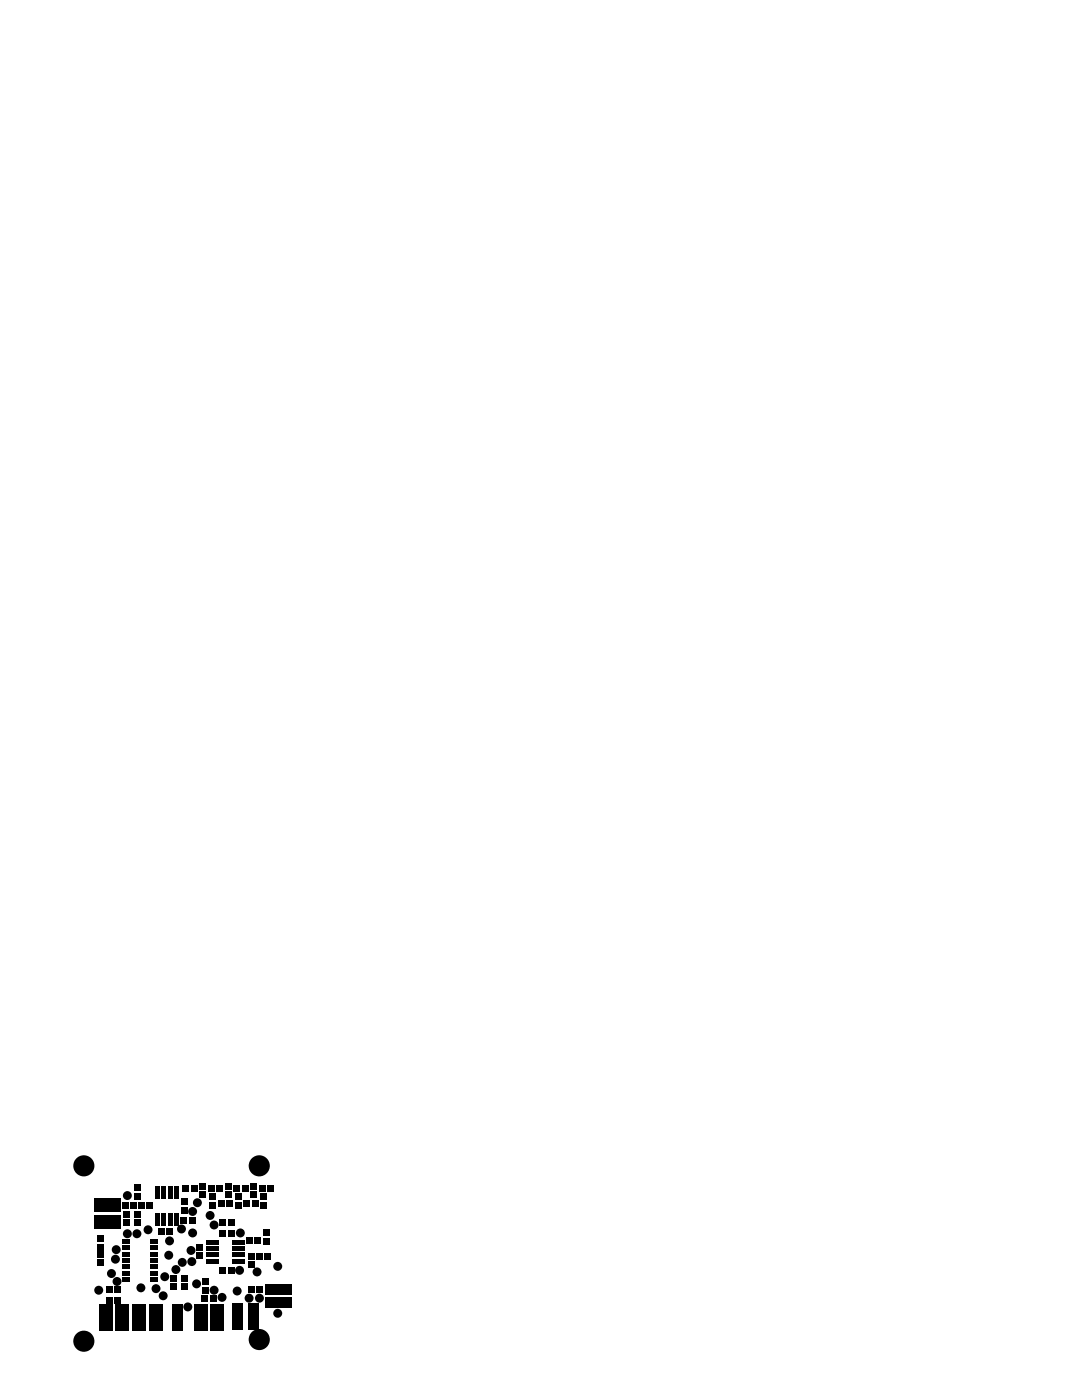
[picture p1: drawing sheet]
<svg xmlns="http://www.w3.org/2000/svg" width="216mm" height="279mm" viewBox="0 0 216 279" stroke-linecap="round" stroke-linejoin="round" font-family="sans-serif">
<g fill="#000">
<path d="M26.7 238.1h1.3v1.2h-1.3zM26.7 236.4h1.3v1.2h-1.3zM31 236.8h.8v2.5h-.8zM32.3 236.8h.8v2.5h-.8zM33.5 236.8h.9v2.5h-.9zM34.8 236.8h.8v2.5h-.8zM36.4 236.5h1.2v1.3h-1.2zM38.1 236.5h1.2v1.3h-1.2zM39.8 236.1h1.2v1.3h-1.2zM39.8 237.8h1.2v1.3h-1.2zM41.5 236.5h1.3v1.2h-1.3zM41.8 238.2h1.3v1.2h-1.3z"/>
<path d="M43.2 236.5h1.3v1.2h-1.3zM44.9 237.9h1.3v1.2h-1.3zM44.9 236.2h1.3v1.2h-1.3zM46.6 236.5h1.2v1.3h-1.2zM46.9 238.1h1.2v1.4h-1.2zM48.3 236.5h1.2v1.3h-1.2zM50 236.1h1.2v1.3h-1.2zM50 237.8h1.2v1.3h-1.2zM51.6 236.5h1.3v1.2h-1.3zM52 238.2h1.3v1.2h-1.3zM53.3 236.5h1.3v1.2h-1.3zM18.7 239h5.3v2.8h-5.3z"/>
<path d="M18.7 242.6h5.3v2.7h-5.3zM19.5 249.8h1.3v1.2h-1.3zM19.5 251.5h1.3v1.2h-1.3zM19.5 248.2h1.2v1.3h-1.2zM19.5 246.5h1.2v1.3h-1.2zM21.2 256.8h1.3v1.2h-1.3zM22.9 256.8h1.3v1.2h-1.3zM24.3 239.9h1.3v1.2h-1.3zM24.5 247.4h1.4v.8h-1.4zM24.5 248.6h1.4v.8h-1.4zM24.5 249.9h1.4v.8h-1.4zM24.5 251.2h1.4v.8h-1.4z"/>
<path d="M24.5 252.5h1.4v.8h-1.4zM24.5 253.7h1.4v.8h-1.4zM24.5 255h1.4v.8h-1.4zM24.7 243.5h1.3v1.2h-1.3zM24.7 241.8h1.3v1.2h-1.3zM26 239.9h1.3v1.2h-1.3zM26.8 243.5h1.3v1.2h-1.3zM26.8 241.8h1.3v1.2h-1.3zM27.6 239.9h1.2v1.3h-1.2zM29.3 239.9h1.2v1.3h-1.2zM30.1 255h1.4v.8h-1.4zM30.1 253.7h1.4v.8h-1.4z"/>
<path d="M30.1 252.5h1.4v.8h-1.4zM30.1 251.2h1.4v.8h-1.4zM30.1 249.9h1.4v.8h-1.4zM30.1 248.6h1.4v.8h-1.4zM30.1 247.4h1.4v.8h-1.4zM31 242.1h.8v2.4h-.8zM31.6 245.1h1.2v1.3h-1.2zM32.3 242.1h.8v2.4h-.8zM33.3 245.1h1.2v1.3h-1.2zM33.5 242.1h.9v2.4h-.9zM33.9 254.5h1.3v1.2h-1.3zM33.9 256.2h1.3v1.2h-1.3z"/>
<path d="M34.8 242.1h.8v2.4h-.8zM36 243h1.3v1.2h-1.3zM36.1 239.2h1.3v1.2h-1.3zM36.1 240.9h1.3v1.2h-1.3zM36.2 256.2h1.3v1.2h-1.3zM36.2 254.5h1.3v1.2h-1.3zM37.7 243h1.3v1.2h-1.3zM39.1 248.4h1.3v1.2h-1.3zM39.1 250.1h1.3v1.2h-1.3zM40.3 258.6h1.2v1.3h-1.2zM40.3 255.2h1.3v1.2h-1.3zM40.3 256.9h1.3v1.2h-1.3z"/>
<path d="M41.2 247.5h2.4v.8h-2.4zM41.2 248.8h2.4v.8h-2.4zM41.2 250h2.4v.9h-2.4zM41.2 251.3h2.4v.8h-2.4zM41.8 239.9h1.3v1.2h-1.3zM42 258.6h1.2v1.3h-1.2zM43.5 239.6h1.3v1.2h-1.3zM43.8 253h1.3v1.2h-1.3zM43.8 245.5h1.2v1.3h-1.2zM43.8 243.3h1.2v1.3h-1.2zM45.2 239.6h1.3v1.2h-1.3zM45.5 253h1.3v1.2h-1.3z"/>
<path d="M45.5 245.5h1.2v1.3h-1.2zM45.5 243.3h1.2v1.3h-1.2zM46.4 251.3h2.4v.8h-2.4zM46.4 250h2.4v.9h-2.4zM46.4 248.8h2.4v.8h-2.4zM46.4 247.5h2.4v.8h-2.4zM46.9 239.8h1.2v1.4h-1.2zM48.6 239.5h1.2v1.3h-1.2zM49.1 246.9h1.2v1.3h-1.2zM49.4 250.1h1.3v1.2h-1.3zM49.4 251.8h1.3v1.2h-1.3zM49.5 256.8h1.2v1.3h-1.2z"/>
<path d="M50.3 239.5h1.2v1.3h-1.2zM50.8 246.9h1.2v1.3h-1.2zM51.2 250.2h1.2v1.3h-1.2zM51.2 256.8h1.2v1.3h-1.2zM52 239.9h1.3v1.2h-1.3zM52.5 245.4h1.2v1.3h-1.2zM52.5 247.1h1.2v1.3h-1.2zM52.9 250.2h1.2v1.3h-1.2zM52.9 256.4h5.3v2h-5.3zM19.8 260.4h2.7v5.3h-2.7zM21.2 258.9h1.3v1.2h-1.3zM22.9 258.9h1.3v1.2h-1.3z"/>
<path d="M23.1 260.4h2.7v5.3h-2.7zM26.4 260.4h2.7v5.3h-2.7zM29.7 260.4h2.7v5.3h-2.7zM34.3 260.4h2.1v5.3h-2.1zM38.8 260.4h2.8v5.3h-2.8zM41.9 260.4h2.7v5.3h-2.7zM46.3 260.1h2v5.3h-2zM49.6 260.1h2v5.3h-2zM52.9 259h5.3v2h-5.3z"/>
<circle cx="16.7" cy="232.7" r="2.11"/>
<circle cx="25.4" cy="238.6" r=".89"/>
<circle cx="51.7" cy="232.7" r="2.11"/>
<circle cx="19.7" cy="257.5" r=".89"/>
<circle cx="22.2" cy="254.2" r=".89"/>
<circle cx="23" cy="251.3" r=".89"/>
<circle cx="23.2" cy="249.4" r=".89"/>
<circle cx="23.4" cy="255.7" r=".89"/>
<circle cx="25.4" cy="246.2" r=".89"/>
<circle cx="27.3" cy="246.2" r=".89"/>
<circle cx="28.1" cy="257" r=".89"/>
<circle cx="29.5" cy="245.4" r=".89"/>
<circle cx="31.1" cy="257.2" r=".89"/>
<circle cx="32.6" cy="258.6" r=".89"/>
<circle cx="32.9" cy="254.8" r=".89"/>
<circle cx="33.7" cy="250.5" r=".89"/>
<circle cx="33.8" cy="247.6" r=".89"/>
<circle cx="35.1" cy="253.4" r=".89"/>
<circle cx="36.2" cy="245.3" r=".89"/>
<circle cx="36.4" cy="251.9" r=".89"/>
<circle cx="38.1" cy="249.6" r=".89"/>
<circle cx="38.3" cy="251.8" r=".89"/>
<circle cx="38.4" cy="241.8" r=".89"/>
<circle cx="38.4" cy="246.1" r=".89"/>
<circle cx="39.2" cy="256.2" r=".89"/>
<circle cx="39.4" cy="240" r=".89"/>
<circle cx="41.9" cy="242.6" r=".89"/>
<circle cx="42.7" cy="257.5" r=".89"/>
<circle cx="42.7" cy="244.5" r=".89"/>
<circle cx="44.3" cy="258.9" r=".89"/>
<circle cx="47.3" cy="257.7" r=".89"/>
<circle cx="47.8" cy="253.5" r=".89"/>
<circle cx="48" cy="246.1" r=".89"/>
<circle cx="49.7" cy="259.1" r=".89"/>
<circle cx="51.3" cy="253.8" r=".89"/>
<circle cx="51.8" cy="259.1" r=".89"/>
<circle cx="55.4" cy="252.7" r=".89"/>
<circle cx="16.7" cy="267.7" r="2.11"/>
<circle cx="37.5" cy="260.8" r=".89"/>
<circle cx="51.7" cy="267.3" r="2.11"/>
<circle cx="55.4" cy="262.1" r=".89"/>
</g>
</svg>
